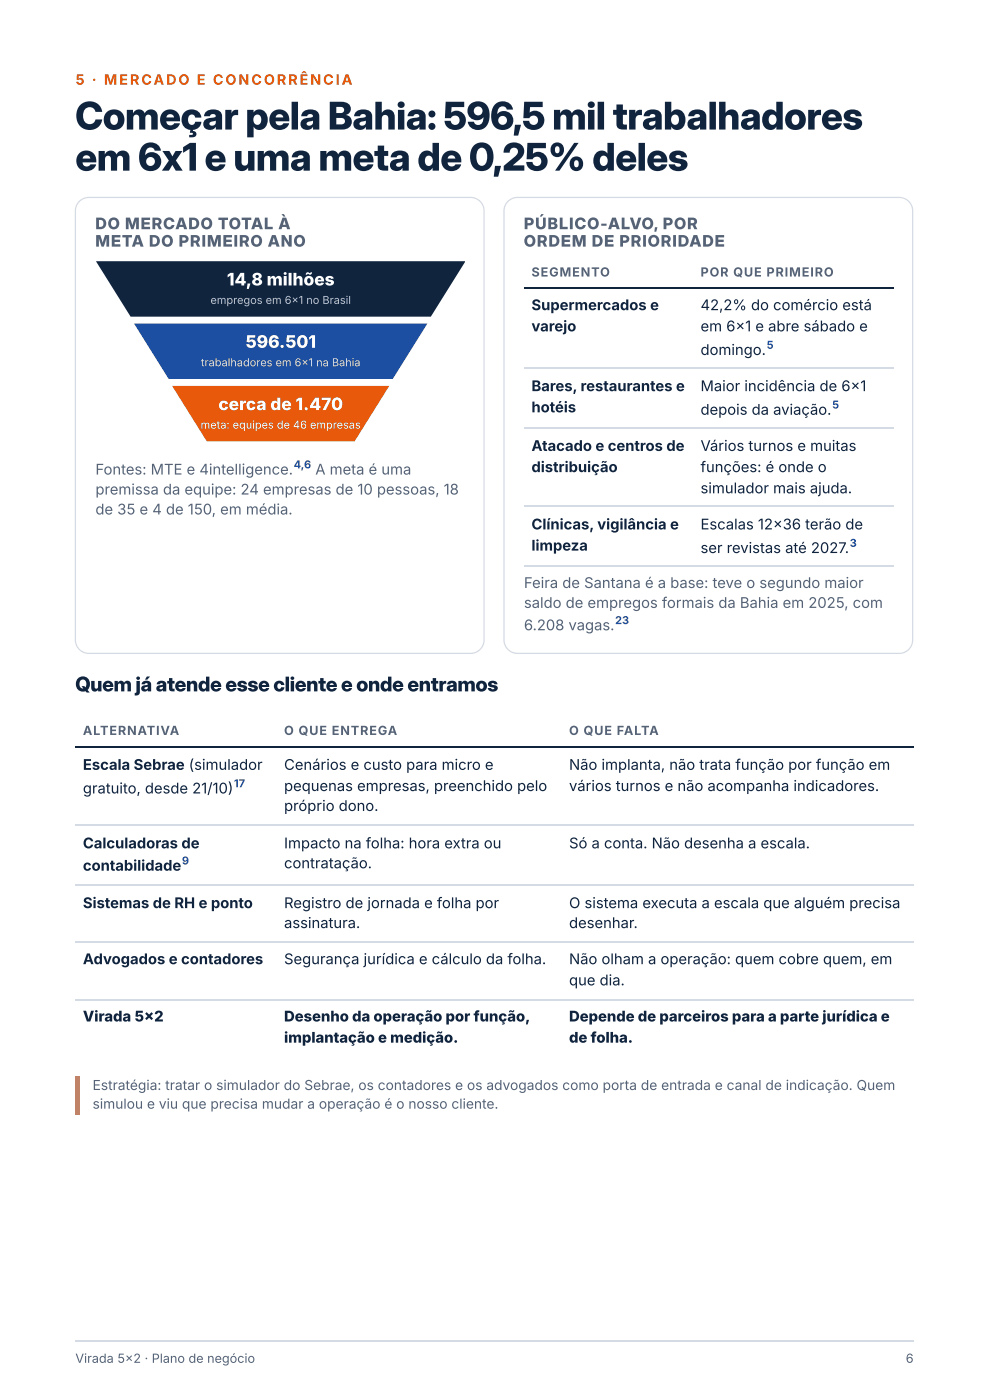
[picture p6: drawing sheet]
<svg xmlns="http://www.w3.org/2000/svg" width="210mm" height="297mm" viewBox="0 0 210 297" stroke-linecap="round" stroke-linejoin="round" font-family="sans-serif">
<defs><g id="words">
<g font-size="8.1" fill="#10243e">
<text x="16" y="27.5">Começar pela Bahia: 596,5 mil trabalhadores</text>
<text x="16" y="36.2">em 6x1 e uma meta de 0,25% deles</text>
</g>
<text font-size="4.3" fill="#10243e" x="16" y="146.8">Quem já atende esse cliente e onde entramos</text>
<g font-size="3.7" fill="#fff">
<text x="48.2" y="60.6">14,8 milhões</text>
<text x="52.1" y="73.9">596.501</text>
<text x="46.4" y="87.1">cerca de 1.470</text>
</g>
<g font-size="3.4" fill="#566377">
<text x="20.3" y="48.7">DO MERCADO TOTAL À</text>
<text x="20.3" y="52.4">META DO PRIMEIRO ANO</text>
<text x="111.3" y="48.7">PÚBLICO-ALVO, POR</text>
<text x="111.3" y="52.4">ORDEM DE PRIORIDADE</text>
</g>
<g font-size="3.1" fill="#10243e">
<text x="112.9" y="65.9">Supermercados e</text>
<text x="148.8" y="65.9">42,2% do comércio está</text>
<text x="112.9" y="70.4">varejo</text>
<text x="148.8" y="70.4">em 6x 1 e abre sábado e</text>
<text x="148.8" y="75.4">domingo.</text>
<text x="112.9" y="83.1">Bares, restaurantes e</text>
<text x="148.8" y="83.1">Maior incidência de 6x 1</text>
<text x="112.9" y="87.6">hotéis</text>
<text x="148.8" y="88.1">depois da aviação.</text>
<text x="112.9" y="95.8">Atacado e centros de</text>
<text x="148.8" y="95.8">Vários turnos e muitas</text>
<text x="112.9" y="100.3">distribuição</text>
<text x="148.8" y="100.3">funções: é onde o</text>
<text x="148.8" y="104.8">simulador mais ajuda.</text>
<text x="112.9" y="112.4">Clínicas, vigilância e</text>
<text x="148.8" y="112.4">Escalas 12x 36 terão de</text>
<text x="112.9" y="116.9">limpeza</text>
<text x="148.8" y="117.5">ser revistas até 2027.</text>
<text x="17.6" y="163.5">Escala Sebrae (simulador</text>
<text x="60.3" y="163.5">Cenários e custo para micro e</text>
<text x="120.8" y="163.5">Não implanta, não trata função por função em</text>
<text x="17.6" y="168.5">gratuito, desde 21/10)</text>
<text x="60.3" y="168">pequenas empresas, preenchido pelo</text>
<text x="60.3" y="172.2">próprio dono.</text>
<text x="120.8" y="168">vários turnos e não acompanha indicadores.</text>
<text x="17.6" y="180.2">Calculadoras de</text>
<text x="17.6" y="184.9">contabilidade</text>
<text x="60.3" y="180.2">Impacto na folha: hora extra ou</text>
<text x="60.3" y="184.4">contratação.</text>
<text x="120.8" y="180.2">Só a conta. Não desenha a escala.</text>
<text x="17.6" y="192.9">Sistemas de RH e ponto</text>
<text x="60.3" y="192.9">Registro de jornada e folha por</text>
<text x="60.3" y="197.1">assinatura.</text>
<text x="120.8" y="192.9">O sistema executa a escala que alguém precisa</text>
<text x="120.8" y="197.1">desenhar.</text>
<text x="17.6" y="204.8">Advogados e contadores</text>
<text x="60.3" y="204.8">Segurança jurídica e cálculo da folha.</text>
<text x="120.8" y="204.8">Não olham a operação: quem cobre quem, em</text>
<text x="120.8" y="209.3">que dia.</text>
<text x="17.6" y="217">Virada 5x2</text>
<text x="60.3" y="217">Desenho da operação por função,</text>
<text x="60.3" y="221.5">implantação e medição.</text>
<text x="120.8" y="217">Depende de parceiros para a parte jurídica e</text>
<text x="120.8" y="221.5">de folha.</text>
</g>
<g font-size="3.1" fill="#566377">
<text x="20.3" y="100.8">Fontes: MTE e 4intelligence.</text>
<text x="67" y="100.8">A meta é uma</text>
<text x="20.3" y="105">premissa da equipe: 24 empresas de 10 pessoas, 18</text>
<text x="20.3" y="109.3">de 35 e 4 de 150, em média.</text>
<text x="111.3" y="124.9">Feira de Santana é a base: teve o segundo maior</text>
<text x="111.3" y="129.1">saldo de empregos formais da Bahia em 2025, com</text>
<text x="111.3" y="133.9">6.208 vagas.</text>
</g>
<text font-size="3" fill="#e8590c" x="16" y="18">5 · MERCADO E CONCORRÊNCIA</text>
<g font-size="2.9" fill="#566377">
<text x="19.7" y="231.5">Estratégia: tratar o simulador do Sebrae, os contadores e os advogados como porta de entrada e canal de indicação. Quem</text>
<text x="19.7" y="235.5">simulou e viu que precisa mudar a operação é o nosso cliente.</text>
</g>
<g font-size="2.7" fill="#566377">
<text x="112.9" y="58.7">SEGMENTO</text>
<text x="148.8" y="58.7">POR QUE PRIMEIRO</text>
<text x="17.6" y="156.1">ALTERNATIVA</text>
<text x="60.3" y="156.1">O QUE ENTREGA</text>
<text x="120.8" y="156.1">O QUE FALTA</text>
<text x="16" y="289.5">Virada 5x 2 · Plano de negócio</text>
<text x="192.3" y="289.5">6</text>
</g>
<text font-size="2.3" fill="#b9c6da" x="44.7" y="64.6">empregos em 6x 1 no Brasil</text>
<text font-size="2.3" fill="#d6deea" x="42.7" y="77.8">trabalhadores em 6x 1 na Bahia</text>
<g font-size="2.3" fill="#1c4fa1">
<text x="162.8" y="74.1">5</text>
<text x="176.7" y="86.8">5</text>
<text x="62.4" y="99.5">4,6</text>
<text x="180.4" y="116.2">3</text>
<text x="130.6" y="132.6">23</text>
<text x="49.7" y="167.2">17</text>
<text x="38.6" y="183.6">9</text>
</g>
<text font-size="2.3" fill="#fff" x="42.6" y="91">meta: equipes de 46 empresas</text>
</g></defs>
<path d="M16.8 42.8l1-.6 1.1-.3h81a2.87 2.87 0 0 1 2.9 2.9v91.1a2.87 2.87 0 0 1-2.9 2.9h-81a2.87 2.87 0 0 1-2.9-2.9v-91.1l.2-1.1z" fill="none" stroke="#d5dbe5" stroke-width=".26"/>
<path d="M20.4 55.5h78.3l-7.2 11.8h-63.8z" fill="#10243e"/>
<path d="M28.5 68.7h62.3l-7.4 11.8h-47.6z" fill="#1c4fa1"/>
<path d="M36.6 82h46.1l-7.4 11.7h-31.4z" fill="#e8590c"/>
<path d="M107.9 42.8l.9-.6 1.1-.3h81a2.87 2.87 0 0 1 2.9 2.9v91.1a2.87 2.87 0 0 1-2.9 2.9h-81a2.87 2.87 0 0 1-2.9-2.9v-91.1l.2-1.1zM111.4 78.2h78.3M111.4 90.9h78.3M111.4 107.6h78.3M111.4 120.3h78.3M15.9 175.3h178M15.9 188h178M15.9 200.2h178M15.9 212.3h178" fill="none" stroke="#d5dbe5" stroke-width=".26"/>
<path d="M111.4 61.3h78.3M15.9 158.6h178" fill="none" stroke="#10243e" stroke-width=".26"/>
<path d="M15.9 228.6h1v8.2h-1z" fill="#ffd43b"/>
<path d="M15.9 284.8h178" fill="none" stroke="#d5dbe5" stroke-width=".26"/>
<use href="#words"/>
</svg>
